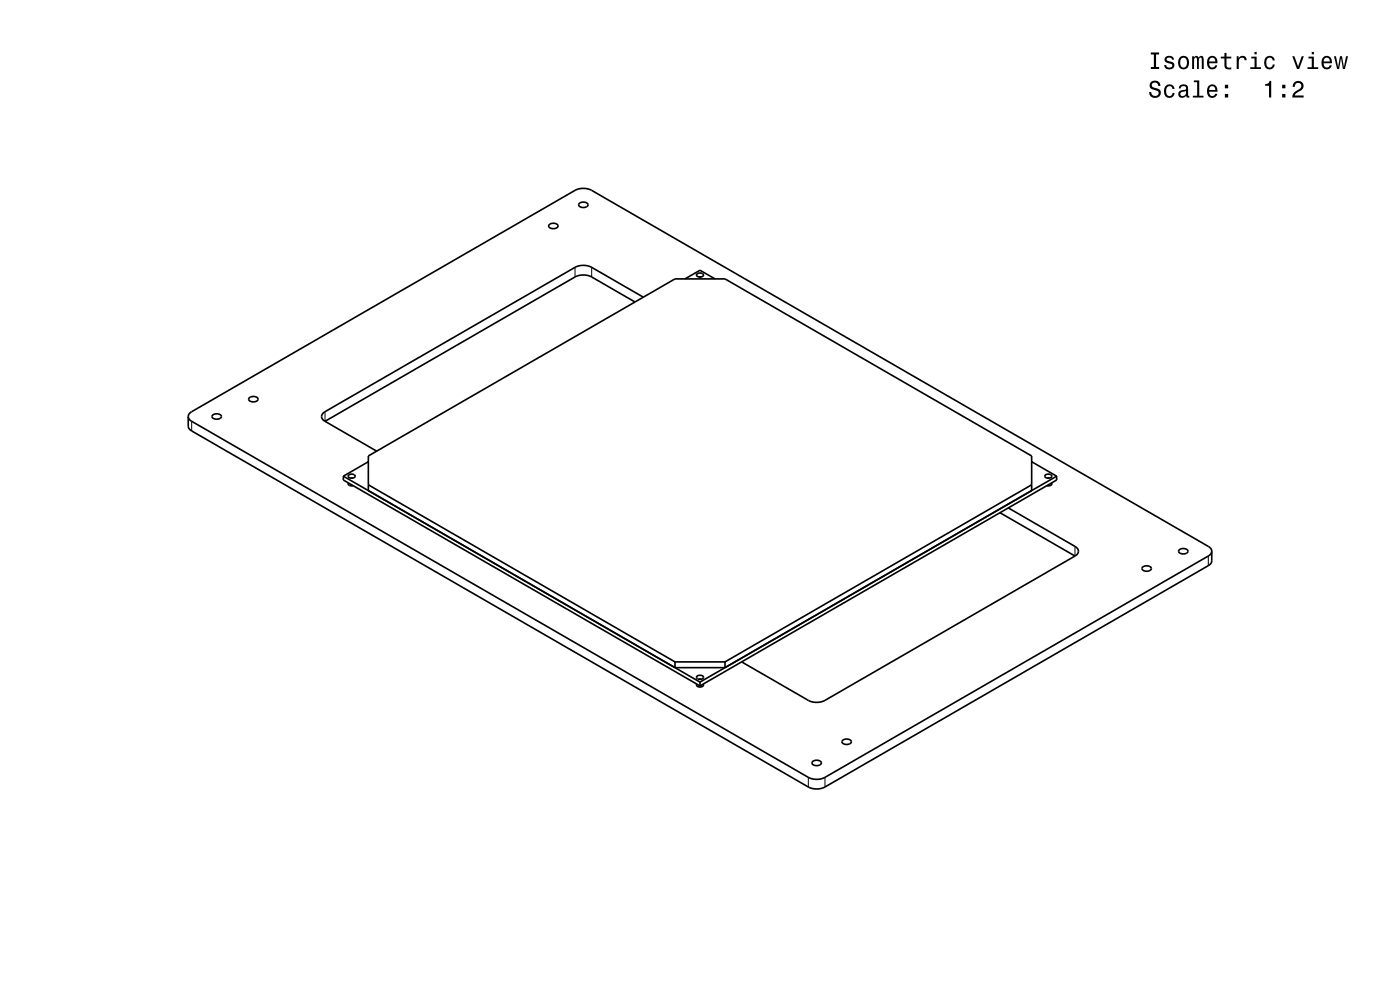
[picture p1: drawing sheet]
<svg xmlns="http://www.w3.org/2000/svg" width="297mm" height="210mm" viewBox="0 0 297 210" stroke-linecap="round" stroke-linejoin="round" font-family="sans-serif">
<g fill="none" stroke="#000" stroke-width=".35">
<path d="M116.5 47.6a1.14 1.14 0 0 1 1.9 .4 1.18 1.18 0 0 1-2-.1zM122.8 43.2a1.19 1.19 0 0 1 1.9 .3 1.11 1.11 0 0 1-1 .5 1.11 1.11 0 0 1-.9-.6zM145.3 59.2l3.2-1.9 3.2 1.9M147.8 58.2a.83 .83 0 0 1 1.4 .2 .88 .88 0 0 1-1.4-.1zM148.2 58.8h.5M134.7 64.1l-9.2-5.3a3.9 3.9 0 0 0-3.5 0l-53 30.6M136.5 63l-11-6.3a3.9 3.9 0 0 0-3.5 0l-53 30.6a1.08 1.08 0 0 0-.8 1 1.08 1.08 0 0 0 .8 1.1M39.9 88.3a1.24 1.24 0 0 1 .8-1l81.3-46.9a3.9 3.9 0 0 1 3.5 0l130.8 75.5a1.27 1.27 0 0 1 .8 1M39.9 88.3v2.1a1.26 1.26 0 0 0 .8 1l130.8 75.5a3.9 3.9 0 0 0 3.5 0l81.3-46.9a1.25 1.25 0 0 0 .8-1v-2.1M39.9 88.3a1.26 1.26 0 0 0 .8 1.1l130.8 75.5a3.9 3.9 0 0 0 3.5 0l81.3-47a1.24 1.24 0 0 0 .8-1M45 88.1a1.19 1.19 0 0 1 2 .3 1.11 1.11 0 0 1-1.1 .5 1.11 1.11 0 0 1-.9-.6zM52.9 84.4a1.14 1.14 0 0 1 1.8 .4 1.18 1.18 0 0 1-2-.1z"/>
<path d="M69 89.4l10.9 6.3M78.1 97.9l-5.3 3.1M218.9 97.9l5.3 3.1M72.8 101l75.7 43.7M72.8 101v.8l75.7 43.7M73.9 100.8a.83 .83 0 0 1 1.4 .3 .87 .87 0 0 1-1.4-.1zM73.9 102.5a.56 .56 0 0 0 .2 .5 .56 .56 0 0 0 .7 .1l.1-.1M74.4 101.4h.5M78.1 102.8l65.1 37.6M78.1 104.1v-7.4l65.1-37.5h10.6l65.1 37.5v7.4l-65.1 37.5M212.1 108.8l15.9 9.1M213.9 107.7l14.1 8.2a1.08 1.08 0 0 1 .8 1 1.08 1.08 0 0 1-.8 1"/>
<path d="M218.9 102.8l-65.1 37.6M221.7 100.8a.83 .83 0 0 1 1.4 .3 .87 .87 0 0 1-1.5-.1zM222.1 101.4h.5M223.1 102.5a.64 .64 0 0 1-.3 .6 .64 .64 0 0 1-.7-.1M224.2 101l-75.7 43.7M224.2 101v.8l-75.7 43.7M228 117.9l-53 30.7a3.9 3.9 0 0 1-3.5 0l-14.2-8.2M250.1 116.7a1.19 1.19 0 0 1 1.9 .2 1.11 1.11 0 0 1-1 .6 1.11 1.11 0 0 1-1-.7zM242.3 120.4a1.19 1.19 0 0 1 2 .2 1.12 1.12 0 0 1-1.1 .6 1.12 1.12 0 0 1-.9-.7zM143.2 140.4v1.2h10.6M143.2 140.4h10.6M147.8 145.1v.1a.83 .83 0 0 0 .7 .5 .83 .83 0 0 0 .7-.4v-.2"/>
<path d="M147.8 143.5a.75 .75 0 0 1 .8-.3 .75 .75 0 0 1 .6 .6 .83 .83 0 0 1-1.4-.2zM148.2 144.1h.5M148.5 144.7v.8M153.8 140.4v1.2M178.7 157.1a1.19 1.19 0 0 1 1.9 .3 1.11 1.11 0 0 1-1 .5 1.11 1.11 0 0 1-1-.6zM172.3 161.6a1.19 1.19 0 0 1 1.9 .3 1.11 1.11 0 0 1-1 .5 1.11 1.11 0 0 1-.9-.7z"/>
</g>
<path d="M122 56.7v2.1M125.5 56.7v2.1M40.7 89.4v2M69 87.3v2.1M228 115.9v2M256.3 117.9v2.1M171.5 164.9v2M175 164.9v2" fill="none" stroke="#000" stroke-width=".21"/>
<g fill="#000">
<path d="M244.2 17.4a.97 .97 0 0 0-.3 1.1 .97 .97 0 0 0 .9 .6 .77 .77 0 0 1 .9 .9 .84 .84 0 0 1-.9 .3 .84 .84 0 0 1-.6-.8h-.4a1.21 1.21 0 0 0 1.5 1.3 1.21 1.21 0 0 0 .7-1.8l-.8-.3a.72 .72 0 0 1-.9-.6 .7 .7 0 0 1 .8-.6 .7 .7 0 0 1 .6 .7h.5a1.17 1.17 0 0 0-.7-1.1 1.17 1.17 0 0 0-1.3 .3zM247.2 18.3a1.53 1.53 0 0 0 .9 2.5 1.05 1.05 0 0 0 1.1-1.1h-.4a.67 .67 0 0 1-.7 .7 .67 .67 0 0 1-.7-.6 1.11 1.11 0 0 1 .7-1.5 .59 .59 0 0 1 .6 .6h.5a1.09 1.09 0 0 0-.8-1 1.09 1.09 0 0 0-1.2 .4zM250.3 18.1l-.2 .7h.4a.55 .55 0 0 1 .6-.6 .55 .55 0 0 1 .4 .8l-.2 .1a1 1 0 0 0-1 .2 1 1 0 0 0-.3 1 .94 .94 0 0 0 1.7 0l.1 .3 .5 .1v-.3l-.2-.1-.1-1.6a1.02 1.02 0 0 0-1.7-.6zM250.5 19.6l1.1-.3a.77 .77 0 0 1-.2 .9 .77 .77 0 0 1-.9 .1zM253.3 17.1v.3h.7v2.9h-.9v.4h2.2v-.4h-.9v-3.2zM256.3 18.3a1.54 1.54 0 0 0 .8 2.5 1.06 1.06 0 0 0 1.1-.9h-.4l-.2 .4-.4 .1a.76 .76 0 0 1-.7-.9h1.8a1.17 1.17 0 0 0-.5-1.4 1.17 1.17 0 0 0-1.5 .2zM256.7 18.5a.66 .66 0 0 1 .8-.2 .66 .66 0 0 1 .3 .8h-1.3zM259.8 19.9v.8h.7v-.8zM259.8 18v.7h.7v-.7z" fill-rule="evenodd"/>
<path d="M244.1 11.1v.5h.7v2.6h-.7v.4h1.8v-.4h-.6v-2.6h.6v-.5zM247.3 12.1a.75 .75 0 0 0-.2 .8 .75 .75 0 0 0 .7 .5l.9 .3a.63 .63 0 0 1-.6 .7 .63 .63 0 0 1-.7-.6h-.4a1.07 1.07 0 0 0 1.2 .9 1.07 1.07 0 0 0 .9-1.2l-.4-.3-1.1-.4a.54 .54 0 0 1 .4-.6 .54 .54 0 0 1 .6 .5h.5a1.03 1.03 0 0 0-.7-.9 1.03 1.03 0 0 0-1.1 .3zM250.2 12.2a1.52 1.52 0 0 0 .9 2.5 1.48 1.48 0 0 0 1.2-1.4 1.48 1.48 0 0 0-1.2-1.5l-.5 .1zM250.6 12.5a.67 .67 0 0 1 .7-.2 .67 .67 0 0 1 .5 .5 1.11 1.11 0 0 1-.7 1.5 1.17 1.17 0 0 1-.5-1.8zM252.9 11.9v2.7h.4v-1.8l.2-.6h.3l.1 .3v2.1h.4v-2l.4-.4 .2 .1v.4v1.9h.5v-1.8a.69 .69 0 0 0-.6-1l-.5 .4-.2-.3-.3-.1-.5 .4v-.3zM256.3 12.2a1.54 1.54 0 0 0 .8 2.5 1.06 1.06 0 0 0 1.1-.8h-.4l-.2 .3-.4 .1a.75 .75 0 0 1-.7-.9h1.8a1.17 1.17 0 0 0-.5-1.4 1.17 1.17 0 0 0-1.5 .2zM256.7 12.4a.66 .66 0 0 1 .8-.1 .66 .66 0 0 1 .3 .7h-1.3zM259.8 11.2v.8h-.8v.4h.8v1.8a1.05 1.05 0 0 0 1.4 .5v-.4a.68 .68 0 0 1-1-.3v-1.6h1v-.4h-1v-.8zM262.4 11.9v2.7h.4v-1.5a.66 .66 0 0 1 .4-.8 .66 .66 0 0 1 .8 .2v.3h.5a.89 .89 0 0 0-.7-.9 .89 .89 0 0 0-1 .5v-.5zM265.4 12v.4h.7v1.9h-.9v.3h2.3v-.3h-.9v-2.3zM266.1 11v.5h.5v-.5zM268.5 12.2a1.53 1.53 0 0 0 .8 2.5 1.06 1.06 0 0 0 1.1-1h-.4a.67 .67 0 0 1-.6 .6 .67 .67 0 0 1-.7-.6 1.12 1.12 0 0 1 .6-1.5 .6 .6 0 0 1 .7 .6h.4a1.09 1.09 0 0 0-.7-.9 1.09 1.09 0 0 0-1.2 .3zM274.1 11.9l1 2.7h.5l1-2.7h-.5l-.7 2.2-.8-2.2zM277.6 12v.4h.7v1.9h-.9v.3h2.2v-.3h-.9v-2.3zM278.3 11v.5h.4v-.5zM280.6 12.2a1.54 1.54 0 0 0 .8 2.5 1.06 1.06 0 0 0 1.1-.8h-.4l-.2 .3-.4 .1a.76 .76 0 0 1-.7-.9h1.8a1.17 1.17 0 0 0-.5-1.4 1.17 1.17 0 0 0-1.5 .2zM281 12.4a.66 .66 0 0 1 .8-.1 .66 .66 0 0 1 .3 .7h-1.3zM283 11.9l.7 2.7h.4l.4-2.3 .4 2.3h.4l.7-2.7h-.5l-.4 2.3-.4-2.3h-.4l-.4 2.3-.5-2.3z" fill-rule="evenodd"/>
<path d="M268.4 17.8v.4h.8v2.5h.5v-3.5h-.4a.77 .77 0 0 1-.9 .6zM272 19.9v.8h.7v-.8zM272 18v.7h.7v-.7zM274.5 17.5l-.3 .9h.5a.7 .7 0 0 1 .5-.8 .7 .7 0 0 1 .9 .5 .7 .7 0 0 1-.5 .9 1.8 1.8 0 0 0-1.5 1.7h2.5v-.5h-1.9a2.22 2.22 0 0 1 1.4-1.1 1.13 1.13 0 0 0 .1-1.7 1.13 1.13 0 0 0-1.7 .1z" fill-rule="evenodd"/>
</g>
</svg>
